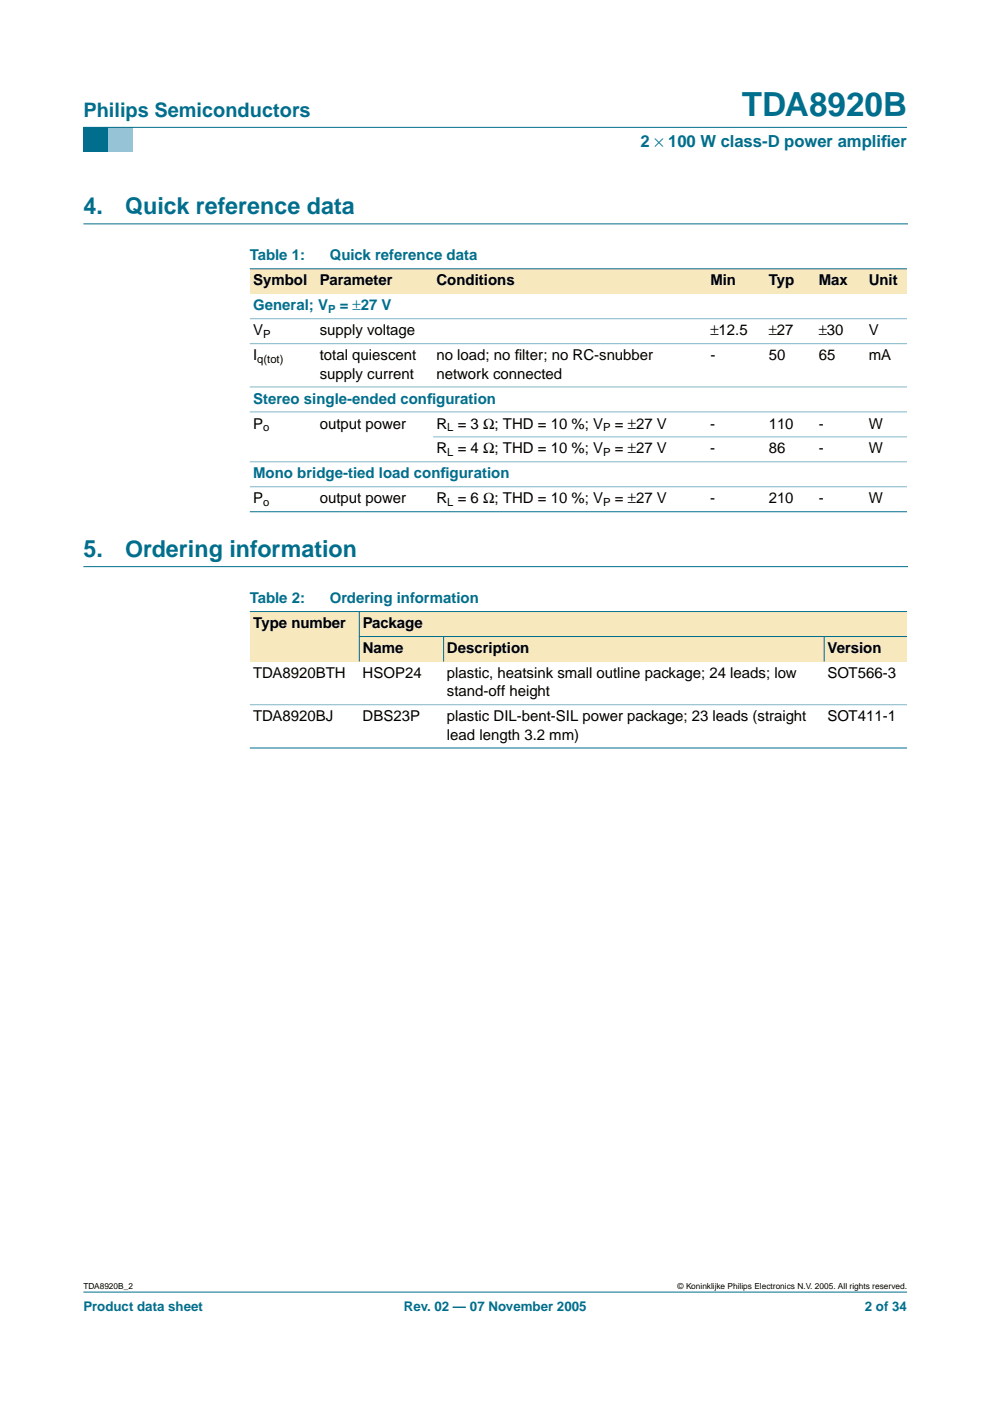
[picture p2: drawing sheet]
<svg xmlns="http://www.w3.org/2000/svg" width="210mm" height="297mm" viewBox="0 0 210 297" stroke-linecap="round" stroke-linejoin="round" font-family="sans-serif">
<defs><g id="words">
<text font-size="7.1" fill="#006e8c" x="157.3" y="24.7">TDA8920B</text>
<g font-size="4.9" fill="#006e8c">
<text x="17.7" y="45.5">4.</text>
<text x="26.5" y="45.5">Quick reference data</text>
<text x="17.7" y="118.1">5.</text>
<text x="26.5" y="118.1">Ordering information</text>
</g>
<text font-size="4.2" fill="#006e8c" x="17.7" y="24.9">Philips Semiconductors</text>
<g font-size="3.5" fill="#006e8c">
<text x="135.8" y="31.1">2 × 100 W class-D power amplif</text>
<text x="186.8" y="31.1">ier</text>
</g>
<g font-size="3.2" fill="#006e8c">
<text x="53" y="55.2">Table 1:</text>
<text x="69.9" y="55.2">Quick reference data</text>
<text x="53.7" y="65.8">General; V</text>
<text x="72" y="65.8">= ±27 V</text>
<text x="53.7" y="85.6">Stereo single-ended conf</text>
<text x="90.5" y="85.6">iguration</text>
<text x="53.7" y="101.4">Mono bridge-tied load conf</text>
<text x="93.4" y="101.4">iguration</text>
<text x="53" y="127.9">Table 2:</text>
<text x="69.9" y="127.9">Ordering information</text>
</g>
<g font-size="3.2">
<text x="53.7" y="60.5">Symbol</text>
<text x="67.8" y="60.5">Parameter</text>
<text x="92.5" y="60.5">Conditions</text>
<text x="150.6" y="60.5">Min</text>
<text x="163" y="60.5">Typ</text>
<text x="173.6" y="60.5">Max</text>
<text x="184.2" y="60.5">Unit</text>
<text x="53.7" y="71.1">V</text>
<text x="67.8" y="71.1">supply voltage</text>
<text x="150.6" y="71.1">±12.5</text>
<text x="163" y="71.1">±27</text>
<text x="173.6" y="71.1">±30</text>
<text x="184.2" y="71.1">V</text>
<text x="53.7" y="76.4">I</text>
<text x="67.8" y="76.4">total quiescent</text>
<text x="92.5" y="76.4">no load; no f</text>
<text x="109.1" y="76.4">ilter; no RC-snubber</text>
<text x="150.6" y="76.4">-</text>
<text x="163" y="76.4">50</text>
<text x="173.6" y="76.4">65</text>
<text x="184.2" y="76.4">mA</text>
<text x="67.8" y="80.3">supply current</text>
<text x="92.5" y="80.3">network connected</text>
<text x="53.7" y="90.9">P</text>
<text x="67.8" y="90.9">output power</text>
<text x="92.6" y="90.9">R = 3 Ω; THD = 10 %; V</text>
<text x="130.4" y="90.9">= ±27 V</text>
<text x="150.6" y="90.9">-</text>
<text x="163" y="90.9">110</text>
<text x="173.6" y="90.9">-</text>
<text x="184.2" y="90.9">W</text>
<text x="92.5" y="96.1">R = 4 Ω; THD = 10 %; V</text>
<text x="130.4" y="96.1">= ±27 V</text>
<text x="150.6" y="96.1">-</text>
<text x="163" y="96.1">86</text>
<text x="173.6" y="96.1">-</text>
<text x="184.2" y="96.1">W</text>
<text x="53.7" y="106.7">P</text>
<text x="67.8" y="106.7">output power</text>
<text x="92.6" y="106.7">R = 6 Ω; THD = 10 %; V</text>
<text x="130.4" y="106.7">= ±27 V</text>
<text x="150.6" y="106.7">-</text>
<text x="163" y="106.7">210</text>
<text x="173.6" y="106.7">-</text>
<text x="184.2" y="106.7">W</text>
<text x="53.7" y="133.2">Type number</text>
<text x="76.9" y="133.2">Package</text>
<text x="53.7" y="143.8">TDA8920BTH</text>
<text x="76.9" y="143.8">HSOP24</text>
<text x="76.9" y="138.5">Name</text>
<text x="94.8" y="143.8">plastic, heatsink small outline package; 24 leads; low</text>
<text x="94.8" y="138.5">Description</text>
<text x="175.5" y="138.5">Version</text>
<text x="175.5" y="143.8">SOT566-3</text>
<text x="94.8" y="147.7">stand-off height</text>
<text x="53.7" y="152.9">TDA8920BJ</text>
<text x="76.9" y="152.9">DBS23P</text>
<text x="94.8" y="152.9">plastic DIL-bent-SIL power package; 23 leads (straight</text>
<text x="175.5" y="152.9">SOT411-1</text>
<text x="94.8" y="156.8">lead length 3.2 mm)</text>
</g>
<g font-size="2.8" fill="#006e8c">
<text x="17.7" y="278">Product data sheet</text>
<text x="85.6" y="278">Rev. 02 — 07 November 2005</text>
<text x="183.4" y="278">2 of 34</text>
</g>
<g font-size="2.4">
<text x="55.8" y="71.7">P</text>
<text x="54.6" y="77">q(tot)</text>
<text x="55.8" y="91.4">o</text>
<text x="94.8" y="91.4">L</text>
<text x="127.9" y="91.4">P</text>
<text x="94.8" y="96.7">L</text>
<text x="127.9" y="96.7">P</text>
<text x="55.8" y="107.3">o</text>
<text x="94.8" y="107.3">L</text>
<text x="127.9" y="107.3">P</text>
</g>
<text font-size="2.4" fill="#006e8c" x="69.6" y="66.4">P</text>
<g font-size="1.8">
<text x="17.7" y="273.4">TDA8920B_2</text>
<text x="143.7" y="273.4">© Koninklijke Philips Electronics N.V. 2005. All rights reserved.</text>
</g>
</g></defs>
<path d="M17.7 273.9h174.6z" fill="#006e8c" stroke="#006e8c" stroke-width=".21"/>
<path d="M17.7 27h5.3v5.3h-5.3z" fill-rule="evenodd" fill="#006e8c"/>
<path d="M23 27h5.3v5.3h-5.3z" fill-rule="evenodd" fill="#96c4d6"/>
<path d="M17.7 27h174.6z" fill="#006e8c" stroke="#006e8c" stroke-width=".21"/>
<path d="M17.7 47.5h174.7M17.7 120.1h174.7" fill="none" stroke="#006e8c" stroke-width=".21"/>
<g fill="#f7e8bd">
<path d="M53 57h14.1v5.3h-14.1z" fill-rule="evenodd"/>
<path d="M67.1 57h24.7v5.3h-24.7z" fill-rule="evenodd"/>
<path d="M91.8 57h51.3v5.3h-51.3z" fill-rule="evenodd"/>
<path d="M143.1 57h6.8v5.3h-6.8z" fill-rule="evenodd"/>
<path d="M149.9 57h12.4v5.3h-12.4z" fill-rule="evenodd"/>
<path d="M162.3 57h10.6v5.3h-10.6z" fill-rule="evenodd"/>
<path d="M172.9 57h10.6v5.3h-10.6z" fill-rule="evenodd"/>
<path d="M183.5 57h8.8v5.3h-8.8z" fill-rule="evenodd"/>
</g>
<g fill="#006e8c" stroke="#006e8c" stroke-width=".21">
<path d="M53 57h139.3z"/>
<path d="M53 108.5h139.3z"/>
</g>
<g fill="#80b6c6" stroke="#80b6c6" stroke-width=".21">
<path d="M53 67.6h139.3z"/>
<path d="M53 72.9h139.3z"/>
<path d="M53 82h139.3z"/>
<path d="M53 87.3h139.3z"/>
<path d="M91.8 92.6h100.5z"/>
<path d="M53 97.9h139.3z"/>
<path d="M53 103.2h139.3z"/>
</g>
<g fill="#f7e8bd">
<path d="M53 129.7h23.2v10.5h-23.2z" fill-rule="evenodd"/>
<path d="M76.2 129.7h116.1v5.3h-116.1z" fill-rule="evenodd"/>
<path d="M76.2 135h17.9v5.2h-17.9z" fill-rule="evenodd"/>
<path d="M94.1 135h80.7v5.2h-80.7z" fill-rule="evenodd"/>
<path d="M174.8 135h17.5v5.2h-17.5z" fill-rule="evenodd"/>
</g>
<g fill="#006e8c" stroke="#006e8c" stroke-width=".21">
<path d="M76.2 129.6v10.6z"/>
<path d="M94.1 134.9v5.3z"/>
<path d="M174.8 134.9v5.3z"/>
<path d="M53 129.7h139.3z"/>
<path d="M76.1 135h116.2z"/>
<path d="M53 158.6h139.3z"/>
</g>
<path d="M53 149.4h139.3z" fill="#80b6c6" stroke="#80b6c6" stroke-width=".21"/>
<use href="#words"/>
</svg>
